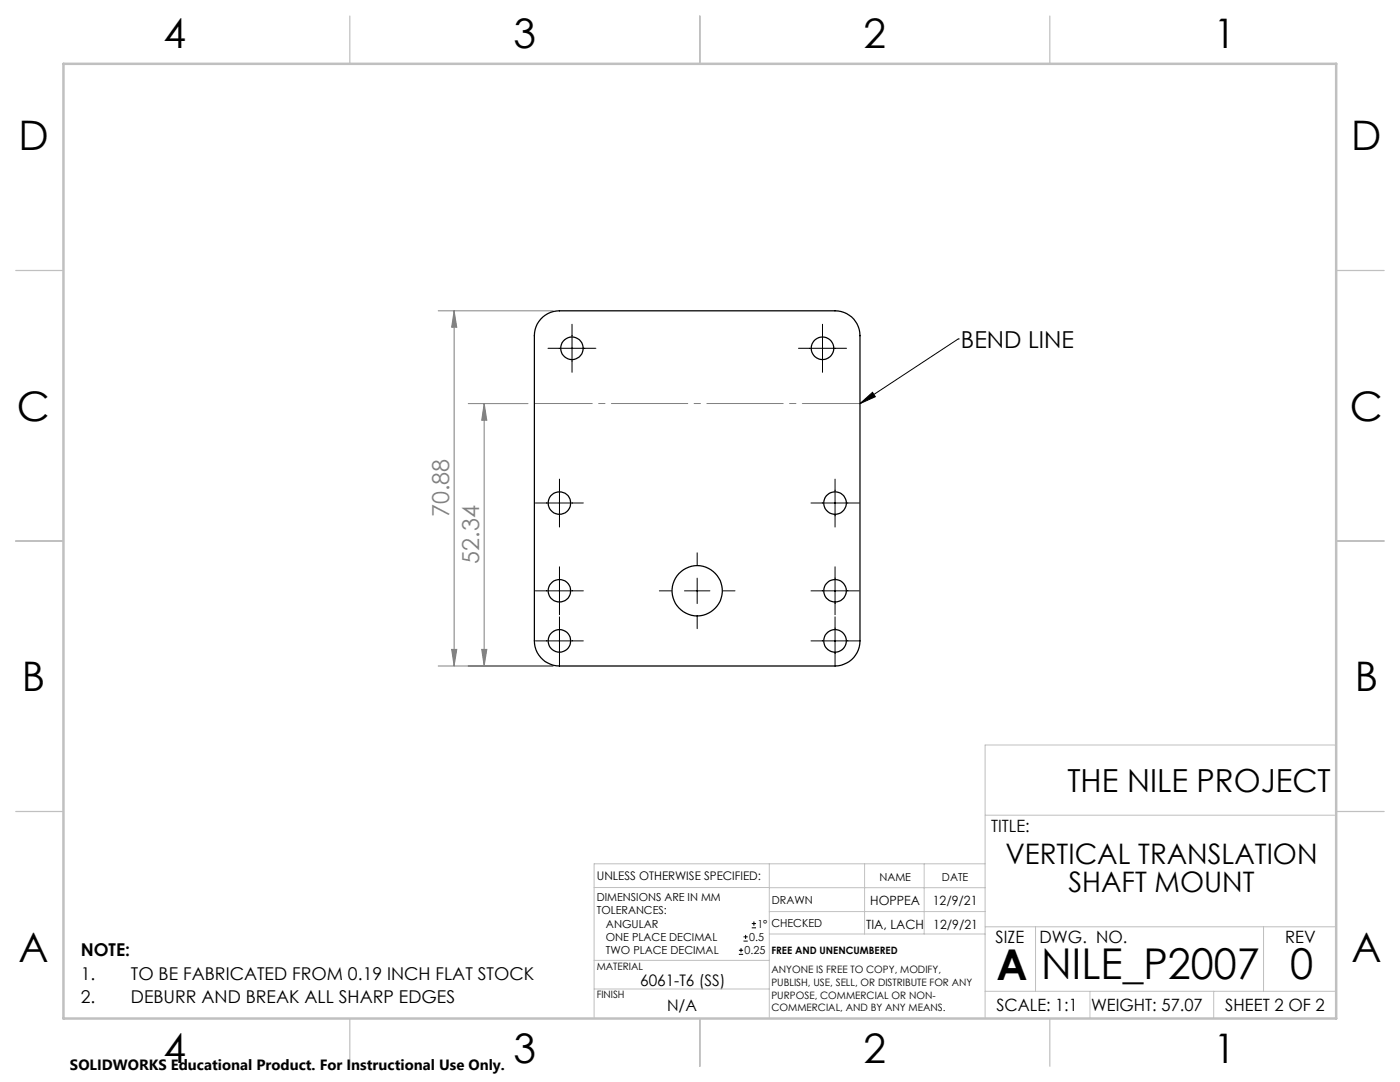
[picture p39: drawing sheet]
<svg xmlns="http://www.w3.org/2000/svg" width="279mm" height="216mm" viewBox="0 0 279 216" stroke-linecap="round" stroke-linejoin="round" font-family="sans-serif">
<defs><g id="words">
<g font-size="8.5">
<text x="198.9" y="195.5">A</text>
<text x="207.8" y="195.4">NILE_P2007</text>
<text x="257.4" y="195.4">0</text>
</g>
<g font-size="8.1">
<text x="32.7" y="9.7">4</text>
<text x="102.5" y="9.7">3</text>
<text x="172.4" y="9.7">2</text>
<text x="242.2" y="9.7">1</text>
<text x="3.7" y="30">D</text>
<text x="269.7" y="30">D</text>
<text x="3.4" y="83.9">C</text>
<text x="269.4" y="83.9">C</text>
<text x="4.4" y="137.9">B</text>
<text x="270.4" y="137.9">B</text>
<text x="3.7" y="191.9">A</text>
<text x="269.7" y="191.9">A</text>
<text x="32.7" y="212.2">4</text>
<text x="102.5" y="212.2">3</text>
<text x="172.4" y="212.2">2</text>
<text x="242.2" y="212.2">1</text>
</g>
<text font-size="6.3" x="213" y="158">THE NILE PROJECT</text>
<g font-size="5.6">
<text x="200.7" y="172.3">VERTICAL TRANSLATION</text>
<text x="213.2" y="178">SHAFT MOUNT</text>
</g>
<text font-size="4.7" x="191.8" y="69.4">BEND LINE</text>
<g font-size="4.7" fill="#808080">
<text x="89.6" y="103.2" transform="rotate(-90 89.6 103.2)">70.88</text>
<text x="95.6" y="112.5" transform="rotate(-90 95.6 112.5)">52.34</text>
</g>
<g font-size="3.5">
<text x="16.1" y="190.8">NOTE:</text>
<text x="16.1" y="195.6">1.</text>
<text x="26.1" y="195.6">TO BE FABRICATED FROM 0.19 INCH FLAT STOCK</text>
<text x="16.1" y="200.1">2.</text>
<text x="26.1" y="200.1">DEBURR AND BREAK ALL SHARP EDGES</text>
</g>
<g font-size="3.4">
<text x="197.8" y="166">TITLE:</text>
<text x="198.7" y="188.1">SIZE</text>
<text x="207.5" y="188.1">DWG. NO.</text>
<text x="256.5" y="188.2">REV</text>
<text x="198.8" y="201.7">SCALE: 1:1</text>
<text x="217.7" y="201.8">WEIGHT: 57.07</text>
<text x="244.5" y="201.7">SHEET 2 OF 2</text>
</g>
<g font-size="3.2">
<text x="127.8" y="196.7">6061-T6 (SS)</text>
<text x="133.1" y="201.8">N/A</text>
</g>
<text font-size="3" x="14" y="213.5">SOLIDWORKS Educational Product. For Instructional Use Only.</text>
<g font-size="2.5">
<text x="172.9" y="185.4">TIA, LACH</text>
<text x="173.7" y="180.6">HOPPEA</text>
<text x="186.2" y="180.6">12/9/21</text>
<text x="186.3" y="185.3">12/9/21</text>
</g>
<text font-size="2.4" x="119.1" y="175.6">UNLESS OTHERWISE SPECIFIED:</text>
<g font-size="2.2">
<text x="119.1" y="179.8">DIMENSIONS ARE IN MM</text>
<text x="175.5" y="175.9">NAME</text>
<text x="188" y="175.9">DATE</text>
<text x="119.1" y="182.5">TOLERANCES:</text>
<text x="120.9" y="185.1">ANGULAR</text>
<text x="151.2" y="185.1">1°</text>
<text x="154" y="185">CHECKED</text>
<text x="154" y="180.3">DRAWN</text>
<text x="120.9" y="187.8">ONE PLACE DECIMAL</text>
<text x="120.9" y="190.4">TWO PLACE DECIMAL</text>
<text x="148.6" y="190.4">0.25</text>
<text x="149.5" y="187.8">0.5</text>
</g>
<g font-size="2">
<text x="154" y="190.4">FREE AND UNENCUMBERED</text>
<text x="119.1" y="193.5">MATERIAL</text>
<text x="154" y="194.2">ANYONE IS FREE TO COPY, MODIFY,</text>
<text x="154" y="196.7">PUBLISH, USE, SELL, OR DISTRIBUTE FOR ANY</text>
<text x="119.1" y="199.2">FINISH</text>
<text x="154" y="199.2">PURPOSE, COMMERCIAL OR NON-</text>
<text x="154" y="201.8">COMMERCIAL, AND BY ANY MEANS.</text>
</g>
</g></defs>
<g fill="none" stroke="#000" stroke-width=".2">
<path d="M109.4 69.5h9.5M114.2 64.7v9.6M159.3 69.5h9.6M164.1 64.7v9.6M191.2 67.6h.1M191.2 67.6l-19.6 12.9M111.7 95.6v9.6M166.7 95.6v9.6M171.6 80.5l2.5-2.2 .6 .9zM106.9 117.9h9.5M106.9 100.4h9.5M111.7 113.1v9.6"/>
<path d="M131.6 117.9h2.5M136.6 117.9h5.1M139.1 110.3v2.5M139.1 115.4v5M144.2 117.9h2.5M161.9 117.9h9.5M161.9 100.4h9.5M166.7 113.1v9.6M106.9 127.9h9.5M111.7 123.1v9.6M139.1 123v2.4M161.9 127.9h9.5"/>
<path d="M166.7 123.1v9.6M147.5 190.4h.8M147.5 189.6h.8M147.9 189.2v.8M148.4 187.8h.8M148.4 186.9h.8M148.8 186.5v.9M150 185.1h.9M150 184.3h.9M150.5 183.9v.8"/>
</g>
<path d="M87.5 62h22.9M90.6 62v70.9M90.6 62l.6 3.3h-1.1zM93.5 80.5h11.9M96.6 80.5l.6 3.4h-1.1zM96.6 80.5v52.4M87.5 132.9h22.9M90.1 129.6h1.1l-.6 3.3zM96.1 129.6h1.1l-.6 3.3z" fill="none" stroke="#808080" stroke-width=".2"/>
<g fill="none" stroke="#c0c0c0" stroke-width=".2">
<path d="M266.7 148.7h-70.1v54.5M118.6 177.1h34.9M153.5 172.4v30.8M153.5 177.1h43.1M172.5 172.4v14M184.4 172.4v14M196.6 172.4h-78v30.8M196.6 162.7h70.1M118.6 197.3h34.9M118.6 191.6h34.9M153.5 186.4h43.1M153.5 181.9h43.1"/>
<path d="M196.6 197.8h70.1M196.6 184.9h70.1M206.7 184.9v12.9M217.5 197.8v5.4M242.2 197.8v5.4M252.2 184.9v12.9"/>
</g>
<path d="M69.8 3.2v9.5M139.7 3.2v9.5M209.5 3.2v9.5M3.1 54h9.6M266.7 54h9.5M3.1 107.9h9.6M266.7 107.9h9.5M3.1 161.9h9.6M266.7 161.9h9.5M69.8 203.2v9.6M139.7 203.2v9.6M209.5 203.2v9.6" fill="none" stroke="#c0c0c0" stroke-width=".25"/>
<path d="M12.7 12.7h254v190.5h-254z" fill="none" stroke="#c0c0c0" stroke-width=".5"/>
<path d="M171.7 80.5h-65" fill="none" stroke="#808080" stroke-width=".2" stroke-dasharray="15.2 1.3 1.3 1.3" stroke-dashoffset="3.7"/>
<path d="M96.1 129.6h1.1l-.6 3.3zM96.6 80.5l.6 3.4h-1.1zM90.1 129.6h1.1l-.6 3.3zM90.6 62l.6 3.3h-1.1z" fill="#808080"/>
<path d="M171.6 80.5l2.5-2.2 .6 .9z" fill="#000"/>
<g fill="none" stroke="#000" stroke-width=".25">
<path d="M108.3 63.3l.5-.4a4.8 4.8 0 0 1 2.9-.9h55a4.9 4.9 0 0 1 4.9 5v60.9a5 5 0 0 1-4.9 5h-55a5 5 0 0 1-5.1-5l.1-61.5a4.8 4.8 0 0 1 1.6-3.1z"/>
<circle cx="114.1" cy="69.5" r="2.24"/>
<circle cx="164.2" cy="69.5" r="2.25"/>
<circle cx="111.6" cy="100.4" r="2.25"/>
<circle cx="111.6" cy="117.9" r="2.25"/>
<circle cx="139.1" cy="117.9" r="5"/>
<circle cx="166.6" cy="100.4" r="2.25"/>
<circle cx="166.6" cy="117.9" r="2.25"/>
<circle cx="111.6" cy="127.9" r="2.26"/>
<circle cx="166.6" cy="127.9" r="2.26"/>
</g>
<use href="#words"/>
</svg>
